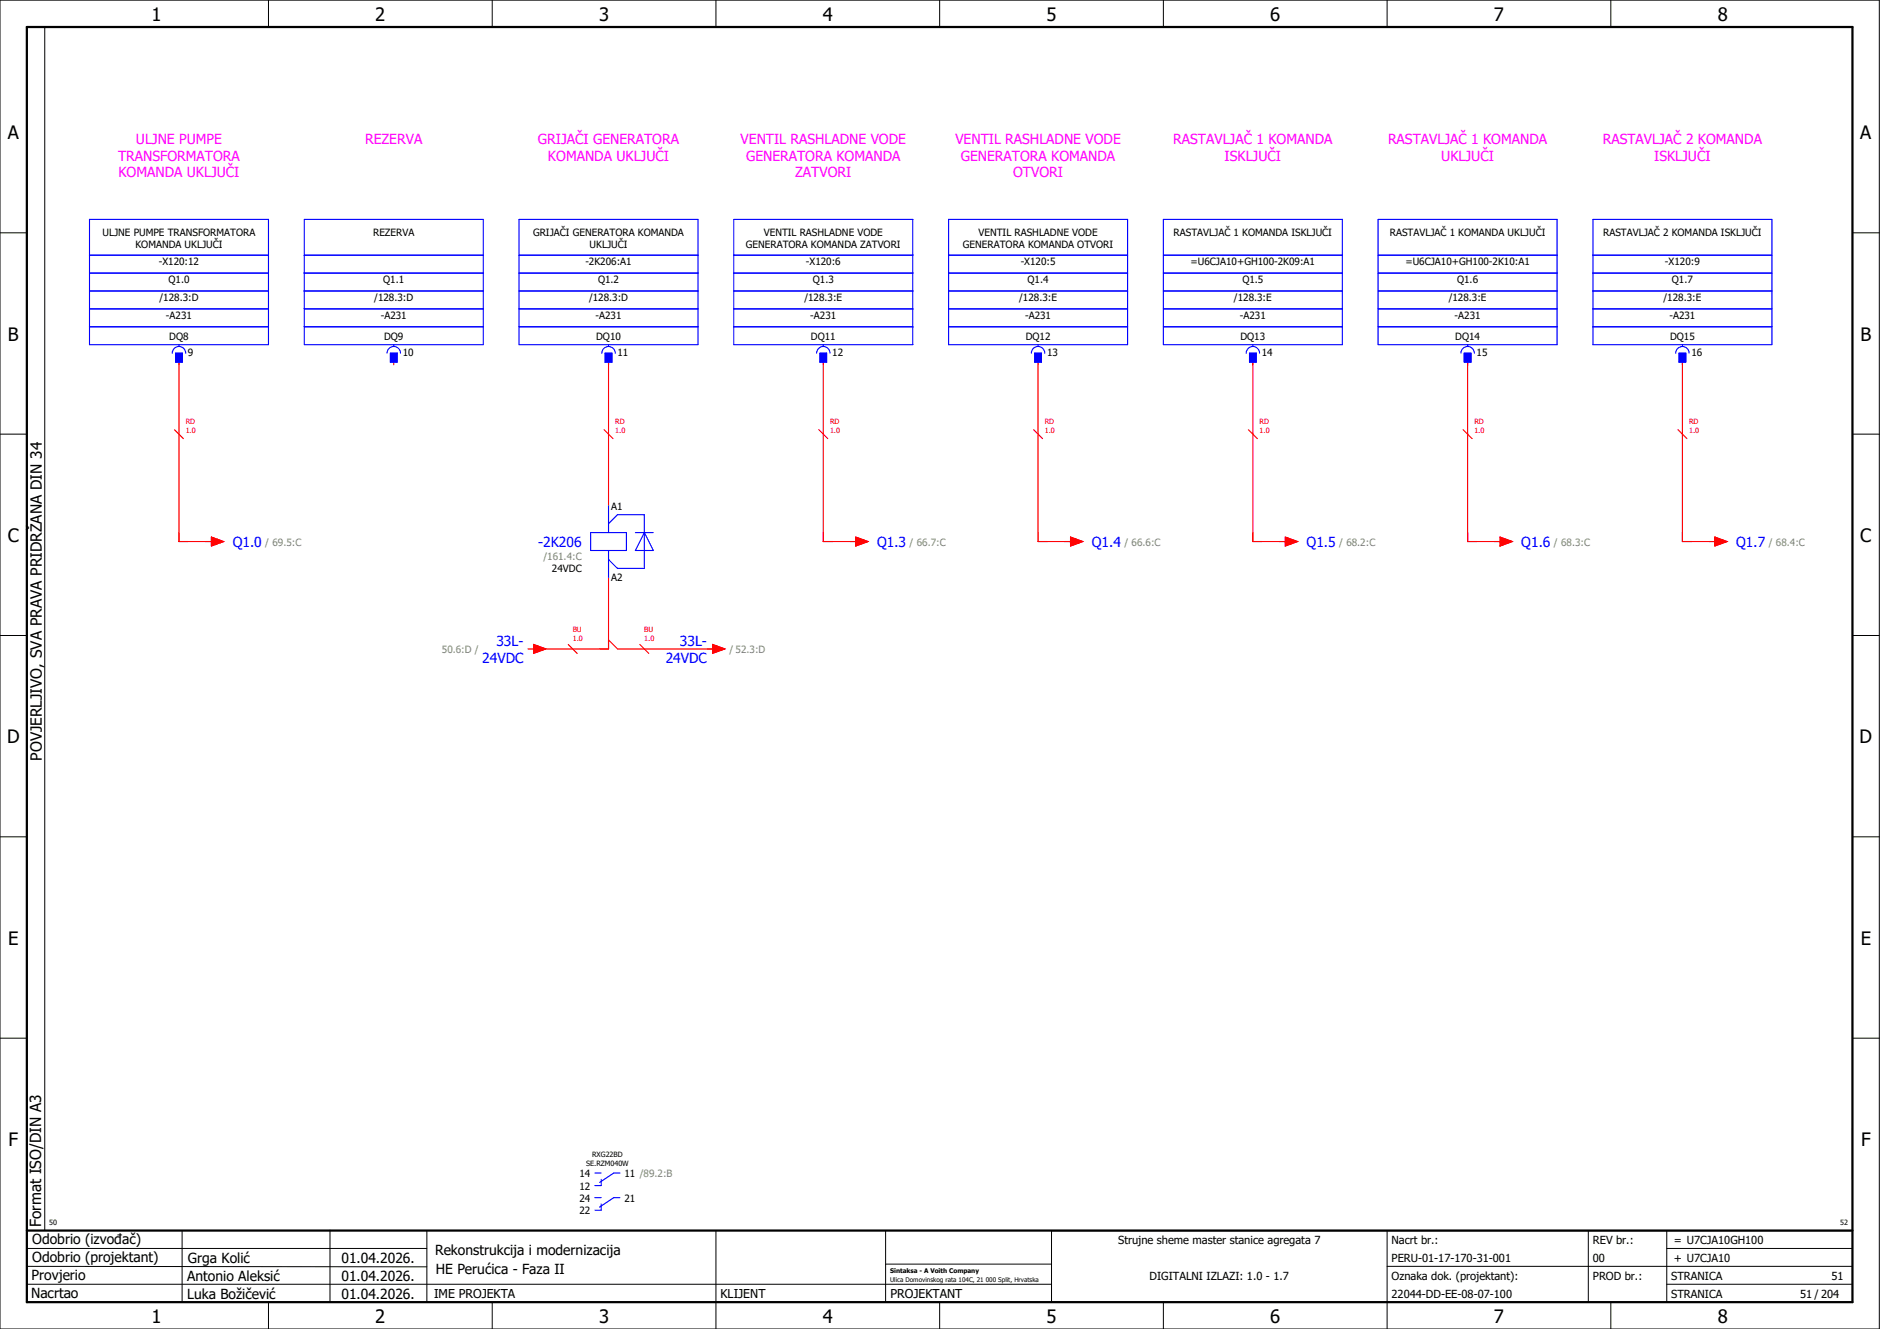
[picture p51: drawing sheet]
<svg xmlns="http://www.w3.org/2000/svg" width="420mm" height="297mm" viewBox="0 0 420 297" stroke-linecap="round" stroke-linejoin="round" font-family="sans-serif">
<defs><g id="words">
<g font-size="4.1">
<text x="33.9" y="4.7">1</text>
<text x="83.9" y="4.7">2</text>
<text x="133.9" y="4.7">3</text>
<text x="183.9" y="4.7">4</text>
<text x="233.9" y="4.7">5</text>
<text x="283.9" y="4.7">6</text>
<text x="333.9" y="4.7">7</text>
<text x="383.9" y="4.7">8</text>
<text x="1.8" y="31.2">A</text>
<text x="415.8" y="31.2">A</text>
<text x="1.8" y="76.2">B</text>
<text x="415.8" y="76.2">B</text>
<text x="1.8" y="121.2">C</text>
<text x="415.8" y="121.2">C</text>
<text x="1.6" y="166.2">D</text>
<text x="415.6" y="166.2">D</text>
<text x="1.8" y="211.2">E</text>
<text x="415.8" y="211.2">E</text>
<text x="1.9" y="256.2">F</text>
<text x="415.9" y="256.2">F</text>
<text x="33.9" y="295.7">1</text>
<text x="83.9" y="295.7">2</text>
<text x="133.9" y="295.7">3</text>
<text x="183.9" y="295.7">4</text>
<text x="233.9" y="295.7">5</text>
<text x="283.9" y="295.7">6</text>
<text x="333.9" y="295.7">7</text>
<text x="383.9" y="295.7">8</text>
</g>
<g font-size="3.4">
<text x="9.4" y="170" transform="rotate(-90 9.4 170)">POVJERLJIVO, SVA PRAVA PRIDRŽANA DIN 34</text>
<text x="9.2" y="274.3" transform="rotate(-90 9.2 274.3)">Format ISO/DIN A3</text>
</g>
<g font-size="3.1" fill="#f0f">
<text x="26.4" y="35.9">TRANSFORMATORA</text>
<text x="30.4" y="32.1">ULJNE PUMPE</text>
<text x="81.6" y="32.1">REZERVA</text>
<text x="120.2" y="32.1">GRIJAČI GENERATORA</text>
<text x="122.5" y="35.9">KOMANDA UKLJUČI</text>
<text x="165.5" y="32.1">VENTIL RASHLADNE VODE</text>
<text x="166.7" y="35.9">GENERATORA KOMANDA</text>
<text x="213.5" y="32.1">VENTIL RASHLADNE VODE</text>
<text x="214.7" y="35.9">GENERATORA KOMANDA</text>
<text x="262.2" y="32.1">RASTAVLJAČ 1 KOMANDA</text>
<text x="273.7" y="35.9">ISKLJUČI</text>
<text x="310.2" y="32.1">RASTAVLJAČ 1 KOMANDA</text>
<text x="322.1" y="35.9">UKLJUČI</text>
<text x="358.2" y="32.1">RASTAVLJAČ 2 KOMANDA</text>
<text x="369.7" y="35.9">ISKLJUČI</text>
<text x="26.5" y="39.6">KOMANDA UKLJUČI</text>
<text x="177.7" y="39.6">ZATVORI</text>
<text x="226.4" y="39.6">OTVORI</text>
</g>
<g font-size="3.1" fill="#00f">
<text x="52" y="122.3">Q1.0</text>
<text x="120.3" y="122.3">-2K206</text>
<text x="196" y="122.3">Q1.3</text>
<text x="244" y="122.3">Q1.4</text>
<text x="292" y="122.3">Q1.5</text>
<text x="340" y="122.3">Q1.6</text>
<text x="388" y="122.3">Q1.7</text>
<text x="107.8" y="148.1">24VDC</text>
<text x="110.9" y="144.4">33L-</text>
<text x="148.8" y="148.1">24VDC</text>
<text x="151.9" y="144.4">33L-</text>
</g>
<g font-size="3.1">
<text x="7.2" y="278.1">Odobrio (izvođač)</text>
<text x="97.2" y="280.5">Rekonstrukcija i modernizacija</text>
<text x="7.1" y="286.1">Provjerio</text>
<text x="7.2" y="282.1">Odobrio (projektant)</text>
<text x="41.8" y="286.2">Antonio Aleksić</text>
<text x="42" y="282.3">Grga Kolić</text>
<text x="76.3" y="282.3">01.04.2026.</text>
<text x="76.3" y="286.3">01.04.2026.</text>
<text x="97.4" y="284.8">HE Perućica - Faza II</text>
<text x="6.9" y="290">Nacrtao</text>
<text x="41.8" y="290.3">Luka Božičević</text>
<text x="76.3" y="290.3">01.04.2026.</text>
</g>
<g font-size="2.7">
<text x="97" y="290.1">IME PROJEKTA</text>
<text x="161" y="290.1">KLIJENT</text>
<text x="199" y="290.1">PROJEKTANT</text>
</g>
<g font-size="2.5">
<text x="249.9" y="278">Strujne sheme master stanice agregata 7</text>
<text x="311" y="278">Nacrt br.:</text>
<text x="356" y="278">REV br.:</text>
<text x="374.1" y="278">= U7CJA10GH100</text>
<text x="256.9" y="286">DIGITALNI IZLAZI: 1.0 - 1.7</text>
<text x="311" y="286">Oznaka dok. (projektant):</text>
<text x="311" y="282">PERU-01-17-170-31-001</text>
<text x="356" y="286">PROD br.:</text>
<text x="356" y="282">00</text>
<text x="373.5" y="286">STRANICA</text>
<text x="374.1" y="282.1">+ U7CJA10</text>
<text x="409.3" y="286">51</text>
<text x="311" y="290">22044-DD-EE-08-07-100</text>
<text x="373.5" y="290">STRANICA</text>
<text x="402.3" y="290">51 / 204</text>
</g>
<g font-size="2.2">
<text x="22.9" y="52.8">ULJNE PUMPE TRANSFORMATORA</text>
<text x="83.4" y="52.8">REZERVA</text>
<text x="119.1" y="52.8">GRIJAČI GENERATORA KOMANDA</text>
<text x="170.7" y="52.8">VENTIL RASHLADNE VODE</text>
<text x="218.7" y="52.8">VENTIL RASHLADNE VODE</text>
<text x="262.3" y="52.8">RASTAVLJAČ 1 KOMANDA ISKLJUČI</text>
<text x="310.6" y="52.8">RASTAVLJAČ 1 KOMANDA UKLJUČI</text>
<text x="358.3" y="52.8">RASTAVLJAČ 2 KOMANDA ISKLJUČI</text>
<text x="30.3" y="55.5">KOMANDA UKLJUČI</text>
<text x="35.5" y="59.3">-X120:12</text>
<text x="130.8" y="59.3">-2K206:A1</text>
<text x="131.8" y="55.5">UKLJUČI</text>
<text x="166.7" y="55.5">GENERATORA KOMANDA ZATVORI</text>
<text x="180.1" y="59.3">-X120:6</text>
<text x="215.2" y="55.5">GENERATORA KOMANDA OTVORI</text>
<text x="228.1" y="59.3">-X120:5</text>
<text x="266.1" y="59.3">=U6CJA10+GH100-2K09:A1</text>
<text x="314.1" y="59.3">=U6CJA10+GH100-2K10:A1</text>
<text x="372.1" y="59.3">-X120:9</text>
<text x="37.6" y="63.3">Q1.0</text>
<text x="85.6" y="63.3">Q1.1</text>
<text x="133.6" y="63.3">Q1.2</text>
<text x="181.6" y="63.3">Q1.3</text>
<text x="229.6" y="63.3">Q1.4</text>
<text x="277.6" y="63.3">Q1.5</text>
<text x="325.6" y="63.3">Q1.6</text>
<text x="373.6" y="63.3">Q1.7</text>
<text x="35.6" y="67.3">/128.3:D</text>
<text x="37.1" y="71.3">-A231</text>
<text x="83.6" y="67.3">/128.3:D</text>
<text x="85.1" y="71.3">-A231</text>
<text x="131.6" y="67.3">/128.3:D</text>
<text x="133.1" y="71.3">-A231</text>
<text x="179.8" y="67.3">/128.3:E</text>
<text x="181.1" y="71.3">-A231</text>
<text x="227.8" y="67.3">/128.3:E</text>
<text x="229.1" y="71.3">-A231</text>
<text x="275.8" y="67.3">/128.3:E</text>
<text x="277.1" y="71.3">-A231</text>
<text x="323.8" y="67.3">/128.3:E</text>
<text x="325.1" y="71.3">-A231</text>
<text x="371.8" y="67.3">/128.3:E</text>
<text x="373.1" y="71.3">-A231</text>
<text x="37.8" y="76.1">DQ8</text>
<text x="85.8" y="76.1">DQ9</text>
<text x="133.2" y="76.1">DQ10</text>
<text x="181.2" y="76.1">DQ11</text>
<text x="229.2" y="76.1">DQ12</text>
<text x="277.2" y="76.1">DQ13</text>
<text x="325.2" y="76.1">DQ14</text>
<text x="373.2" y="76.1">DQ15</text>
<text x="42" y="79.5">9</text>
<text x="90" y="79.5">10</text>
<text x="138" y="79.5">11</text>
<text x="186" y="79.5">12</text>
<text x="234" y="79.5">13</text>
<text x="282" y="79.5">14</text>
<text x="330" y="79.5">15</text>
<text x="378" y="79.5">16</text>
<text x="136.6" y="114">A1</text>
<text x="123.4" y="127.9">24VDC</text>
<text x="136.6" y="129.9">A2</text>
<text x="129.5" y="263.1">14</text>
<text x="139.6" y="263.1">11 /89.2:B</text>
<text x="129.5" y="265.9">12</text>
<text x="129.5" y="268.6">24</text>
<text x="139.6" y="268.6">21</text>
<text x="129.5" y="271.4">22</text>
</g>
<g font-size="2.2" fill="#7ca552">
<text x="59.3" y="121.9">/ 69.5:C</text>
<text x="121.5" y="125.2">/161.4:C</text>
<text x="203.3" y="121.9">/ 66.7:C</text>
<text x="251.3" y="121.9">/ 66.6:C</text>
<text x="299.3" y="121.9">/ 68.2:C</text>
<text x="347.3" y="121.9">/ 68.3:C</text>
<text x="395.3" y="121.9">/ 68.4:C</text>
<text x="98.8" y="145.9">50.6:D /</text>
<text x="163" y="145.9">/ 52.3:D</text>
</g>
<g font-size="1.6" fill="#f00">
<text x="41.5" y="94.8">RD</text>
<text x="137.5" y="94.8">RD</text>
<text x="185.5" y="94.8">RD</text>
<text x="233.5" y="94.8">RD</text>
<text x="281.5" y="94.8">RD</text>
<text x="329.5" y="94.8">RD</text>
<text x="377.5" y="94.8">RD</text>
<text x="41.5" y="96.7">1.0</text>
<text x="137.5" y="96.7">1.0</text>
<text x="185.5" y="96.7">1.0</text>
<text x="233.5" y="96.7">1.0</text>
<text x="281.5" y="96.7">1.0</text>
<text x="329.5" y="96.7">1.0</text>
<text x="377.5" y="96.7">1.0</text>
<text x="128" y="143.2">1.0</text>
<text x="128" y="141.3">BU</text>
<text x="144" y="143.2">1.0</text>
<text x="144" y="141.3">BU</text>
</g>
<g font-size="1.6">
<text x="131" y="260.5">SE.RZM040W</text>
<text x="132.3" y="258.6">RXG22BD</text>
<text x="11" y="273.7">50</text>
<text x="411.2" y="273.7">52</text>
</g>
<g font-size="1.4">
<text x="198.9" y="284.4">Sintaksa - A Voith Company</text>
<text x="198.9" y="286.4">Ulica Domovinskog rata 104C, 21 000 Split, Hrvatska</text>
</g>
</g></defs>
<g fill="none" stroke="#000" stroke-width=".22">
<path d="M0 0h420v297h-420zM10 6v269M60 0v6M110 0v6M160 0v6M210 0v6M260 0v6M310 0v6M360 0v6M0 52h6M414 52h6M0 97h6"/>
<path d="M414 97h6M0 142h6M414 142h6M414 176.3v87.4M0 187h6M414 187h6M0 232h6M414 232h6M6 279h89.4M40.7 275v16M73.7 274.9v16M95.4 275.1v16"/>
<path d="M160 275v22M197.9 275.1v16M310 275v22M355 275v16M372.5 279h41.5M372.5 275v16M414 275h-179v16M6 283l89.4 .1M6 287h229M60 291v6M110 291v6M197.9 282.5h37.1"/>
<path d="M210 291v6M260 291v6M310 283h104M360 291v6M372.5 287h41.5"/>
</g>
<path d="M6 6h408v285h-408zM6 275h408" fill="none" stroke="#000" stroke-width=".5"/>
<g fill="none" stroke="#f00" stroke-width=".25">
<path d="M39 96l2 2M40 81v40h8M88 81v.5M135 96l2 2M136 81v32M183 96l2 2M184 81v40h8M231 96l2 2M232 81v40h8M279 96l2 2M280 81v40h8M327 96l2 2"/>
<path d="M328 81v40h8M375 96l2 2M376 81v40h8M47.2 120l2.8 1-2.8 1zM136 129v16h-16M191.2 120l2.8 1-2.8 1zM239.3 120l2.7 1-2.7 1zM287.3 120l2.7 1-2.7 1zM335.3 120l2.7 1-2.7 1zM383.3 120l2.7 1-2.7 1zM118 145h1.2M119.2 144l2.8 1-2.8 1z"/>
<path d="M127 144l2 2M136 143l2 2h22M143 144l2 2M159.2 144l2.8 1-2.8 1z"/>
</g>
<g fill="none" stroke="#00f" stroke-width=".25">
<path d="M20 49h40v28h-40zM20 57h40M68 49h40v28h-40zM68 57h40M116 49h40v28h-40zM116 57h40M164 49h40v28h-40zM164 57h40M212 49h40v28h-40zM212 57h40M260 49h40v28h-40zM260 57h40"/>
<path d="M308 49h40v28h-40zM308 57h40M356 49h40v28h-40zM356 57h40M20 61h40M20 69h40M20 73h40M20 65h40M38.5 78.9a1.5 1.5 0 0 1 1.5-1.5 1.5 1.5 0 0 1 1.5 1.5M39.3 78.9h1.5v2h-1.5zM40 77v.3M68 61h40"/>
<path d="M68 69h40M68 73h40M68 65h40M86.5 78.9a1.5 1.5 0 0 1 1.5-1.5 1.5 1.5 0 0 1 1.5 1.5M87.3 78.9h1.5v2h-1.5zM88 77v.3M116 61h40M116 69h40M116 73h40M116 65h40M134.5 78.9a1.5 1.5 0 0 1 1.5-1.5 1.5 1.5 0 0 1 1.5 1.5M135.3 78.9h1.5v2h-1.5z"/>
<path d="M136 77v.3M164 61h40M164 69h40M164 73h40M164 65h40M182.5 78.9a1.5 1.5 0 0 1 1.5-1.5 1.5 1.5 0 0 1 1.5 1.5M183.3 78.9h1.5v2h-1.5zM184 77v.3M212 61h40M212 69h40M212 73h40M212 65h40"/>
<path d="M230.5 78.9a1.5 1.5 0 0 1 1.5-1.5 1.5 1.5 0 0 1 1.5 1.5M231.3 78.9h1.5v2h-1.5zM232 77v.3M260 61h40M260 69h40M260 73h40M260 65h40M278.5 78.9a1.5 1.5 0 0 1 1.5-1.5 1.5 1.5 0 0 1 1.5 1.5M279.3 78.9h1.5v2h-1.5zM280 77v.3M308 61h40M308 69h40"/>
<path d="M308 73h40M308 65h40M326.5 78.9a1.5 1.5 0 0 1 1.5-1.5 1.5 1.5 0 0 1 1.5 1.5M327.3 78.9h1.5v2h-1.5zM328 77v.3M356 61h40M356 69h40M356 73h40M356 65h40M374.5 78.9a1.5 1.5 0 0 1 1.5-1.5 1.5 1.5 0 0 1 1.5 1.5M375.2 78.9h1.5v2h-1.5zM376 77v.3"/>
<path d="M132 119h8v4h-8zM136 113v6M136 117l2-2h6v12h-6l-2-2M142 119h4M144 119h.1M144 119l2 4h-4zM136 123v6M133 262.2h1.4M133 267.7h1.4M134.4 263.6v1.4h-1.4M134.4 269.1v1.4h-1.4M138.6 262.2h-1.4l-3.2 2.1"/>
<path d="M138.6 267.7h-1.4l-3.2 2.1"/>
</g>
<g fill="#00f" stroke="#00f" stroke-width=".22">
<path d="M39.3 78.9h1.5v2h-1.5z"/>
<path d="M87.3 78.9h1.5v2h-1.5z"/>
<path d="M135.3 78.9h1.5v2h-1.5z"/>
<path d="M183.3 78.9h1.5v2h-1.5z"/>
<path d="M231.3 78.9h1.5v2h-1.5z"/>
<path d="M279.3 78.9h1.5v2h-1.5z"/>
<path d="M327.3 78.9h1.5v2h-1.5z"/>
<path d="M375.2 78.9h1.5v2h-1.5z"/>
</g>
<g fill="#f00" stroke="#f00" stroke-width=".22">
<path d="M119.2 144l2.8 1-2.8 1z"/>
<path d="M191.2 120l2.8 1-2.8 1z"/>
<path d="M47.2 120l2.8 1-2.8 1z"/>
<path d="M239.3 120l2.7 1-2.7 1z"/>
<path d="M287.3 120l2.7 1-2.7 1z"/>
<path d="M159.2 144l2.8 1-2.8 1z"/>
<path d="M383.3 120l2.7 1-2.7 1z"/>
<path d="M335.3 120l2.7 1-2.7 1z"/>
</g>
<use href="#words"/>
</svg>
